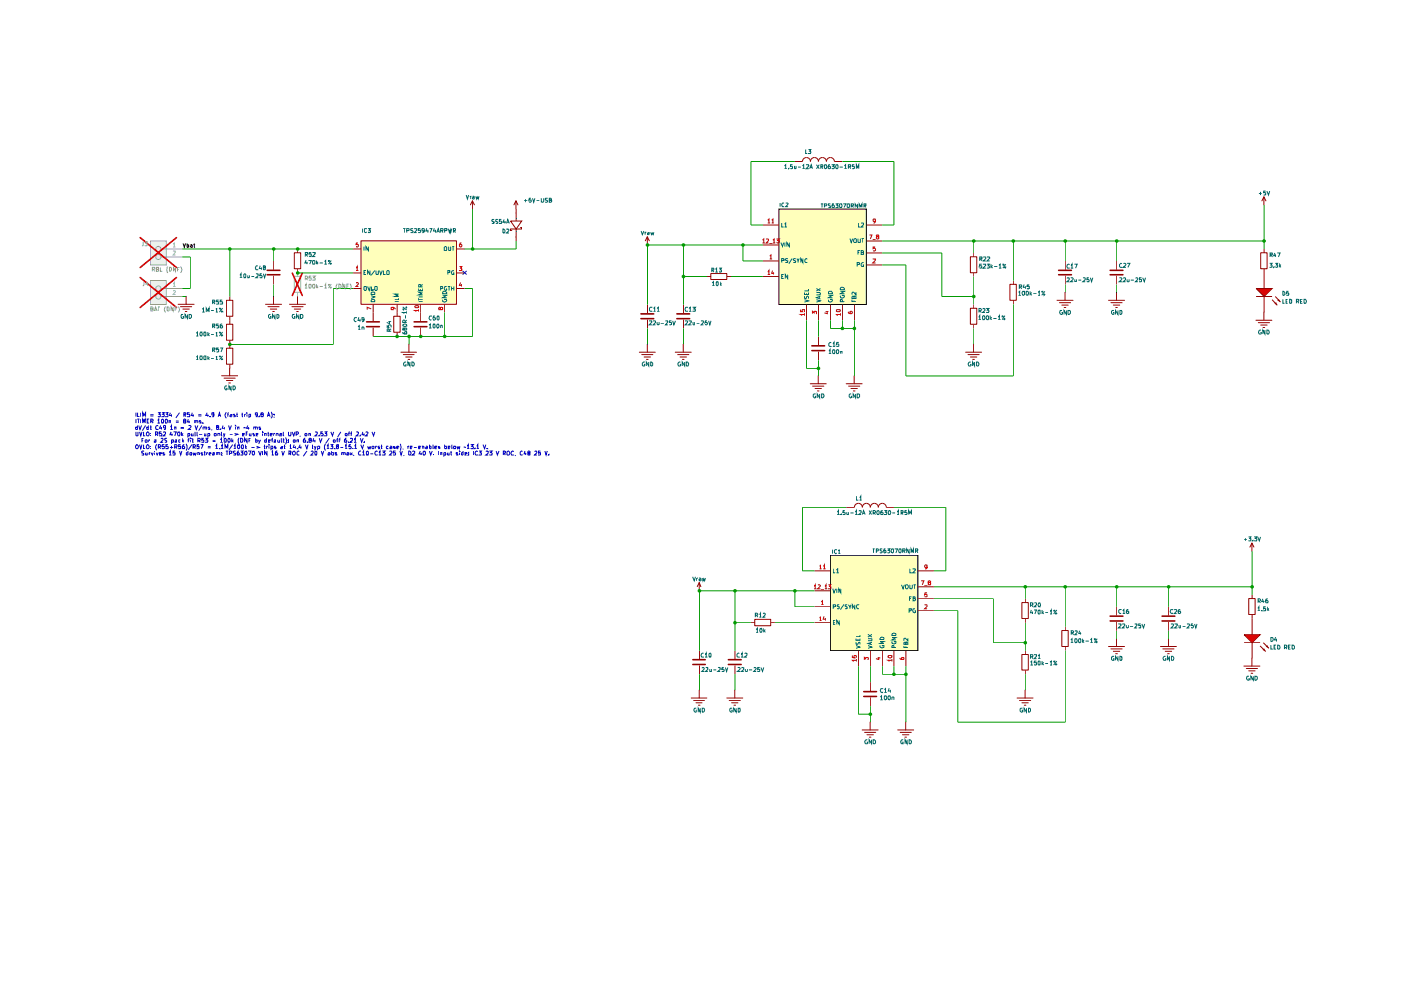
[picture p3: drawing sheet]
<svg xmlns="http://www.w3.org/2000/svg" width="297mm" height="210mm" viewBox="0 0 297 210" stroke-linecap="round" stroke-linejoin="round" font-family="sans-serif">
<g fill="#efefef">
<path d="M31.9 51.1h3.4v5.1h-3.4z"/>
<path d="M31.9 59.5h3.4v5.1h-3.4z"/>
</g>
<g fill="#ffb">
<path d="M76.6 51.1h20.2v13.5h-20.2z"/>
<path d="M165.1 44.3h18.6v20.3h-18.6z"/>
<path d="M176.1 117.7h18.5v20.3h-18.5z"/>
</g>
<g fill="#e9e9e9">
<circle cx="33.6" cy="54.5" r=".55"/>
<circle cx="33.6" cy="52.8" r=".55"/>
<circle cx="33.6" cy="62.9" r=".55"/>
<circle cx="33.6" cy="61.2" r=".55"/>
</g>
<g fill="#f00">
<path d="M263.8 134.6h3.4l-1.7 1.7z"/>
<path d="M266.3 61.2h3.4l-1.7 1.7z"/>
</g>
<g fill="none" stroke="#910000" stroke-width=".21">
<path d="M168.5 34.2h1.6a.85 .85 0 0 1 .9-.8 .85 .85 0 0 1 .8 .8 .85 .85 0 0 1 .9-.8 .85 .85 0 0 1 .8 .8 .85 .85 0 0 1 .9-.8 .85 .85 0 0 1 .8 .8 .85 .85 0 0 1 .9-.8 .85 .85 0 0 1 .8 .8h1.7M58 55.3v1.9M58 58.5v1.8M62.4 53.6h1.4v3.4h-1.4zM63.1 52.8v.8M63.1 57v.9M74.9 57.9h1.7M74.9 52.8h1.7M76.5 51.1h20.3v13.4h-20.3zM96.8 57.9h1.7M96.8 52.8h1.7M99.7 43.4l.5-.8 .4 .8"/>
<path d="M100.2 42.6v1.7M108.2 46.9h2.4l-1.2 1.7zM109 43.4l.4-.8 .4 .8M109.4 42.6v1.7M109.4 44.3v2.6M109.4 48.6v2.5M110.3 48.2h.3v.4h-2.4v.3h.4M136.8 51.1l.4-.9 .5 .9M137.2 50.2v1.7M149.9 58.6h.8M150.7 58h3.4v1.3h-3.4zM154.1 58.6h.9"/>
<path d="M161.8 58.6h3.3M161.8 55.3h3.3M161.8 47.7h3.3M161.8 51.9h3.3M183.7 56.2h3.4M183.7 53.6h3.4M183.7 51.1h3.4M183.7 47.7h3.4M37.8 64.5h3.3M38.3 65h2.3M38.8 65.5h1.3M39.3 66h.3"/>
<path d="M39.5 62.8v1.7M47 79.7h3.4M48 73.8h1.4v3.4h-1.4zM48 63.7h1.4v3.4h-1.4zM48 68.7h1.4v3.4h-1.4zM48.7 78.1v1.6M48.7 62.9v.8M48.7 67.1v1.7M48.7 72.2v1.7M48.7 77.3v.8M56.3 64.5h3.4M56.8 65h2.4"/>
<path d="M57.3 65.5h1.4M57.8 66h.4M58 62.8v1.7M61.4 64.5h3.4M61.9 65h2.4M62.4 65.5h1.4M62.9 66h.3M63.1 62.8v1.7M74.9 61.2h1.7M79.1 64.6v3.5M79.1 69.5v1.8M83.5 67.1h1.3v3.3h-1.3z"/>
<path d="M84.2 64.6v2.5M84.2 70.5v.8M85 74.7h3.3M85.5 75.2h2.3M86 75.7h1.4M86.5 76.2h.4M86.7 73v1.7M89.2 64.6v3.5M89.2 69.5v1.8M94.3 64.6v1.7M96.8 61.2h1.7M135.6 74.7h3.3"/>
<path d="M136.1 75.2h2.3M136.6 75.7h1.3M137.1 76.2h.3M137.2 73v1.7M137.3 64.6v1.8M137.3 67.8v1.8M143.2 74.7h3.4M143.7 75.2h2.3M144.2 75.7h1.3M144.7 76.2h.3M144.9 73v1.7M144.9 64.6v1.8"/>
<path d="M144.9 67.8v1.8M171 64.6v3.3M173.5 64.6v3.3M176.1 64.6v3.3M178.6 64.6v3.3M181.1 64.6v3.3M47.5 80.2h2.4M48 80.7h1.4M48.5 81.2h.4M179.5 107.6h1.6a.85 .85 0 0 1 .9-.9 .85 .85 0 0 1 .8 .9 .85 .85 0 0 1 .9-.9 .85 .85 0 0 1 .8 .9 .85 .85 0 0 1 .9-.9 .85 .85 0 0 1 .8 .9 .85 .85 0 0 1 .9-.9 .85 .85 0 0 1 .8 .9h1.6M147.8 124.4l.5-.9 .3 .9M148.3 123.5v1.7"/>
<path d="M148.3 138v1.7M155.8 138v1.7M159.2 132h.9M160 131.3h3.4v1.4h-3.4zM163.4 132h.9M172.7 132h3.4M172.7 128.7h3.4M172.7 121h3.4M172.7 125.3h3.4M182 138v3.3M184.5 138v3.3M187.1 138v3.3"/>
<path d="M189.5 138v3.3M192.1 138v3.3M194.6 129.5h3.4M194.6 127h3.4M194.6 124.4h3.4M194.6 121h3.4M216.7 138.8h1.3v3.3h-1.3zM216.7 127.8h1.3v3.3h-1.3zM217.4 127v.8M217.4 131.2v.8M217.4 138v.8M225.1 133.7h1.4v3.4h-1.4z"/>
<path d="M225.8 132.9v.8M225.8 137.1v.9M235 137.1h3.4M235.5 137.6h2.4M236.1 138.1h1.3M236.6 138.6h.3M236.7 135.4v1.7M236.8 128.7v1.8M236.8 131.9v1.8M263.8 134.6h3.4l-1.7 1.7zM263.8 136.3h3.4M264.8 126.9h1.3v3.4h-1.3z"/>
<path d="M265.5 126.1v.9M265.5 130.3v.9M267.2 136.9l1.2 1.2M267.8 136.3l1.2 1.2M146.6 148h3.3M147.1 148.5h2.3M147.6 149h1.2M148.1 149.5h.3M148.3 146.3v1.7M148.3 141.1v1.9M154.1 148h3.4M154.6 148.5h2.4"/>
<path d="M155.1 149h1.4M155.6 149.5h.4M155.8 146.3v1.7M155.8 141.1v1.9M182.8 154.8h3.4M183.3 155.3h2.4M183.8 155.8h1.4M184.3 156.3h.4M184.5 153.1v1.7M184.5 144.7v1.8M184.5 147.9v1.8M190.3 154.8h3.4"/>
<path d="M190.8 155.3h2.4M191.3 155.8h1.4M191.9 156.3h.3M192 153.1v1.7M215.6 148h3.4M216.2 148.5h2.3M216.7 149h1.3M217.2 149.5h.3M217.3 146.3v1.7M217.4 142.1v.9"/>
</g>
<path d="M38.8 51.6l.3 .9 .2-.9M39.7 51.9h.3v.5h-.3M39.7 51.6v.9M40.4 51.9h.2l.2 .1v.5M40.8 52l-.5 .2 .2 .3 .3-.1M41 51.9h.4M41.2 51.6v.8l.2 .1" fill="none" stroke="#0f0f0f" stroke-width=".21"/>
<g fill="none" stroke="#9f9f9f" stroke-width=".21">
<path d="M31.9 51.1h3.4v5.1h-3.4zM31.9 59.5h3.4v5.1h-3.4zM34.1 54.5h1.2M34.1 52.8h1.2M34.1 62.9h1.2M34.1 61.2h1.2"/>
<circle cx="33.6" cy="52.8" r=".55"/>
<circle cx="33.6" cy="54.5" r=".55"/>
<circle cx="33.6" cy="61.2" r=".55"/>
<circle cx="33.6" cy="62.9" r=".55"/>
</g>
<path d="M35.3 52.8h3.4M35.3 54.5h3.4M62.4 58.6h1.4v3.4h-1.4zM63.1 57.9v.7M35.3 61.2h3.4M35.3 62.9h3.4M63.1 62v.9" fill="none" stroke="#a0a0a0" stroke-width=".21"/>
<path d="M36.7 51.8l.3-.3v.9M36.7 53.3l.4-.1 .1 .2-.5 .7h.5M36.7 52.4h.5M36.7 60.2l.3-.3v.8M36.7 61.7l.3-.1 .2 .2-.5 .6h.5M36.7 60.7h.5" fill="none" stroke="#a9a9a9" stroke-width=".21"/>
<path d="M29.7 50.4l7.7 6.3M29.7 58.8l7.7 6.4M37.4 50.4l-7.7 6.3M37.4 58.8l-7.7 6.4M62 57.9l2.1 4.8M64.1 57.9l-2.1 4.8" fill="none" stroke="#f10000" stroke-width=".34"/>
<g fill="none" stroke="#910000" stroke-width=".34">
<path d="M56.6 57.3h2.8M56.6 58.3h2.8M77.7 68.2h2.7M77.7 69.3h2.7M87.8 68.2h2.7M87.8 69.3h2.7M135.9 66.5h2.7M135.9 67.6h2.7M143.5 66.5h2.7M143.5 67.6h2.7M146.9 139.9h2.6M154.4 139.9h2.7"/>
<path d="M235.4 130.6h2.7M235.4 131.7h2.7M146.9 140.9h2.6M154.4 140.9h2.7M183.1 146.6h2.7M183.1 147.7h2.7"/>
</g>
<g fill="none" stroke="#b90000" stroke-width=".21">
<path d="M75.5 56.8l.2-.3v.9M75.5 60l.3-.1 .2 .2-.5 .6h.5M75.5 57.4h.5M75.9 51.5h-.3l-.1 .4h.4l.1 .3-.2 .2-.3-.1M97.4 56.5h.5l-.2 .4 .2 .1v.3h-.5M97.7 59.9l-.3 .6h.5M97.8 51.5h-.2l-.2 .4v.3l.3 .2 .2-.5h-.5M109.3 50.2h.1M109.3 45.2h.1M161.7 50.9l.2-.2v.8M161.7 51.5h.5M162.4 50.8h.5v.2l-.5 .5h.5"/>
<path d="M162.8 46.7l.2-.3v.9M162.8 57.6l.2-.2v.8M162.8 47.3h.5M162.8 58.2h.5M163.1 51.6h.7M163.2 54.2l.2-.1v.8M163.2 54.9h.5M163.6 46.7l.3-.3v.9M163.6 47.3h.4M163.8 57.4l-.2 .6h.5M163.9 50.9l.2-.2v.8M163.9 51.5h.5"/>
<path d="M164 57.7v.5M164.6 50.7h.6l-.3 .3 .3 .1v.3l-.1 .1-.5-.1M184.4 49.8h.5l-.4 .9M185 50.8h.6M185.1 55l.4-.1 .1 .2-.6 .7h.6M185.5 52.4h-.4v.3l.4-.1 .1 .4-.1 .2-.4-.1M185.6 46.8l-.1 .1h-.3l-.1-.4 .4-.1 .1 .2-.1 .5-.3 .2M186 50.2l-.2-.2 .1-.2 .4 .1-.1 .3-.4 .1 .2 .4 .3-.1v-.4h-.2M78.7 65.5l-.8-.3v.5M83.3 65.2l.1 .3v.2h-.4l-.1-.5h.2l.6 .1 .1 .3M87.9 65l.2-.2h.5l.2 .1v.3h-.7zM88.8 65.8h-.9l.3 .3"/>
<path d="M88.8 65.6v.5M93.3 65.3l.2-.1h.4l-.1 .5h-.4l-.1-.5h-.1l-.2 .1 .1 .4 .2-.2M97.8 60.2v.5M169.7 65.7v.4h.4v-.4h.5l-.1 .4M170.6 66.7h-.9l.3 .2M170.6 66.4v.5M172.3 66.5v-.5l.3 .3v-.2h.5l-.1 .4M175 66.1h.6M175.4 66v.5l-.6-.2M177.3 65.7h.8l.1 .2-.2 .2h-.5l-.2-.1zM178.2 66.7h-.9l.3 .2M178.2 66.4v.5"/>
<path d="M179.9 66.1l.1 .3 .6 .1 .1-.2-.1-.3-.4 .1v.3l.2 .1M172.6 124.2l.2-.2v.8M172.6 124.8h.5M173.4 124.1l.4-.1 .1 .2-.5 .6h.5M173.8 120l.1-.2v.8M173.8 131l.1-.2v.8M173.8 120.6h.4M173.8 131.6h.4M174 124.9h.7M174.1 127.6l.3-.2v.8M174.1 128.2h.5M174.5 120l.3-.2v.8"/>
<path d="M174.5 120.6h.5M174.7 130.7l-.2 .6h.5M174.9 124.2l.2-.2v.8M174.9 124.8h.5M175 131v.6M175.6 124h.5l-.2 .3 .2 .1v.4h-.5M180.7 139v.4l.4 .1v-.4l.4-.1v.5M181.6 140h-.9l.3 .3M181.6 139.7v.6M183.3 139.9v-.5l.2 .3 .1-.3h.4v.5M186.1 139.5h.5M186.3 139.3v.5l-.6-.1"/>
<path d="M188.3 139.1l.1-.1h.5l.2 .1v.2a.48 .48 0 0 1-.5 .2 .48 .48 0 0 1-.3-.4zM189.1 140h-.8l.2 .3M189.1 139.7v.6M190.8 139.5l.3 .3h.5v-.4h-.4l-.1 .3 .2 .1M195.3 123.1h.6l-.4 .9M196 124.1h.6M196 128.3h.6v.3l-.6 .5h.6M196.6 125.7h-.5l-.1 .4 .5-.1 .1 .4h-.6M196.6 120.2l-.2 .2-.4-.2 .2-.4h.4v.6l-.5 .2M197 123.5h-.2v-.3l.3-.1 .2 .3-.5 .2 .1 .4h.3l.1-.2-.2-.3"/>
</g>
<g fill="none" stroke="#006665" stroke-width=".21">
<path d="M77.2 57.8h.2M77.2 52.3v.8M77.6 57.4h-.4v.8h.4M78.1 52.3v.8l-.5-.8v.8M78.4 57.4v.8l-.5-.8v.8M79.5 57.4l-.8 1M79.7 57.4l.1 .8h.3l.1-.2v-.6M80.5 57.4l.2 .8 .4-.8M81.3 57.4v.8h.4M82 57.5l.2-.1 .3 .1-.1 .7-.4-.1zM94.4 52.3l.3 .2-.1 .6-.4-.1v-.5zM95 57.8l.4-.1-.1-.3h-.3v.8"/>
<path d="M95.1 52.3l.1 .8 .3-.1v-.7M95.9 52.3h.4M96.1 52.3v.8M96.2 57.4a.42 .42 0 0 0-.5 .3 .42 .42 0 0 0 .2 .5h.3v-.3h-.1M109.4 49.1h.1M109.4 46.4h.1M109.5 46.4h.1M165.6 51.4l.3 .9 .3-.9M165.7 55.2h.5v-.2l-.1-.2h-.4v.9M165.7 47.3v.8h.5M165.7 58.6h.3M166.2 58.2h-.5v.9h.5"/>
<path d="M166.3 47.5l.3-.2v.8M166.3 48.1h.5M166.4 51.4v.9M167 54.9l-.3-.1-.2 .2 .2 .2 .3 .1v.3l-.5 .1M167 58.2v.9l-.5-.9v.9M167.3 51.4v.9l-.5-.9v.9M167.9 54.8l-.6 1.1M168.7 54.9l-.3-.1-.2 .2 .5 .4-.1 .3h-.4M169 54.8l.2 .4 .3-.4M169.2 55.2v.5M170.2 54.8v.9l-.4-.9v.9M171.2 54.9l-.3-.1-.3 .3v.4l.2 .2 .4-.1"/>
<path d="M180.2 50.6l.3 .8 .3-.8M181.2 50.6l.4 .2v.6h-.5a.52 .52 0 0 1 .1-.8zM181.7 56.1h.5v-.3l-.5-.1v.8M181.9 50.6l.1 .8h.4v-.8M181.9 53.6h.3M182 47.3v.8h.4M182.3 53.1h-.4v.9M182.6 53.6h.4l.1-.3-.2-.2h-.3v.9h.4l.1-.4h-.2M182.6 47.4h.5v.2l-.5 .5h.5M182.7 50.6h.5M182.9 50.6v.8M183.1 55.8l-.3-.1-.2 .2v.4l.2 .2h.3v-.3h-.2"/>
<path d="M77.2 60.8h.5v.6l-.2 .2-.3-.2zM77.9 60.7l.4 .9 .2-.9M78.7 63.6l.3-.1h.4l.1 .5h-.8zM78.7 62.7l.8 .2-.8 .4M78.7 62.1l.2-.2h.4l.2 .2v.3h-.8zM78.7 61.2v.5M78.7 61.4h.8M78.8 60.7v.9h.4M79.5 60.8h.5v.6l-.2 .2-.3-.2zM83.7 64h.8M84.5 63.2v.3h-.8M84.5 62.4h-.8l.6 .2-.6 .3h.8"/>
<path d="M88.8 61.2v.4h.8v-.4M88.8 64h.8M88.8 63.2v.5M88.8 63.5h.8M88.8 62.9h.8M89.2 60.8v-.4l-.3-.1-.1 .5h.8M89.2 61.3v.3M89.6 61.9h-.8l.6 .4-.6 .2h.8M89.6 60.3l-.4 .3M93.4 61.2h.4l.1-.4-.5-.1v.9M93.9 63.5v.4a.44 .44 0 0 0 .5 .1 .44 .44 0 0 0 .2-.5h-.3v.1M93.9 62.6h.8l-.8 .5h.8"/>
<path d="M93.9 61.9l.1-.1h.4l.3 .2v.3h-.8zM94.7 60.7h-.3a.42 .42 0 0 0-.2 .6 .42 .42 0 0 0 .5 .2v-.2h-.2M95 60.7h.5M95.2 60.7v.9M95.7 60.7v.9M95.7 61.2h.5M96.2 60.7v.9M170.6 63.5l.8 .3-.8 .3M170.6 62.8v.5h.3l.1-.4 .2-.1 .2 .1-.1 .4M170.6 62v.4h.8v-.4M171 62.2v.2M171.4 61.3v.4h-.8"/>
<path d="M173.1 63.5l.8 .3-.8 .3M173.1 62h.7l.1 .2v.3h-.8M173.1 61.2l.8 .5M173.7 62.9v.4M173.9 62.8l-.8 .3 .8 .3M173.9 61.2l-.8 .5M175.6 63.5v.4a.44 .44 0 0 0 .6 .1 .44 .44 0 0 0 .2-.5h-.3v.1M175.6 62.6h.9l-.9 .5h.9M175.6 61.9l.2-.1h.4l.3 .2v.3h-.9zM178.2 62.7v.3a.44 .44 0 0 0 .5 .1 .44 .44 0 0 0 .2-.5h-.3v.2M178.2 61.8h.8l-.8 .5h.8M178.2 61.1l.2-.2h.4l.2 .3v.2h-.8z"/>
<path d="M178.6 64v-.4l-.2-.1h-.2v.5h.8M180.6 63.5v.5h.9M181.1 62.9v-.1l.4 .1v.4h-.9v-.4l.2-.1 .3 .1v.4M181.1 63.7v.3M181.5 61.9v.6l-.6-.6-.3 .2 .1 .3M176.6 124.8l.2 .9 .4-.9M176.7 128.7l.5-.1v-.3l-.5-.1v.9M176.7 120.6v.9h.4M176.7 132h.3M177.1 131.5h-.4v.9h.4M177.3 120.9l.3-.3v.9M177.3 121.5h.5"/>
<path d="M177.4 124.8v.9M177.9 128.2l-.4 .1 .1 .3 .3 .1v.3h-.4M177.9 131.5v.9l-.5-.9v.9M178.3 124.8v.9l-.5-.9v.9M178.9 128.1l-.7 1.1M179.6 128.2l-.4 .1 .1 .3 .3 .1v.3h-.4M179.9 128.2l.3 .5 .3-.5M180.2 128.7v.4M181.2 128.2v.9l-.5-.9v.9M181.5 136.9l.8 .3-.8 .3M181.5 135.4v.4h.8v-.4M181.6 136.2v.4h.2l.3-.4 .2 .1v.3"/>
<path d="M181.9 135.5v.3M182.1 128.3l-.4-.1a.43 .43 0 0 0-.1 .5 .43 .43 0 0 0 .5 .3M182.3 134.7v.3h-.8M184 136.9l.9 .3-.9 .3M184 135.4l.9 .1-.1 .3h-.8M184 134.5l.9 .6M184.6 136.3v.3M184.9 136.2l-.9 .2 .9 .3M184.9 134.5l-.9 .6M186.6 136h.8l-.8 .4h.8M186.6 136.9a.47 .47 0 0 0 .3 .5 .47 .47 0 0 0 .5-.2v-.3h-.3v.1M186.6 135.3l.3-.2 .4 .1 .1 .4h-.8z"/>
<path d="M189.1 135.2h.8l-.8 .5h.8M189.2 136l-.1 .1a.47 .47 0 0 0 .3 .4 .47 .47 0 0 0 .5-.1v-.4h-.3v.2M189.2 134.3h.7v.4h-.8zM189.5 137.3v-.4h-.3l-.1 .4h.8M191.1 124l.4 .8 .2-.8M191.6 136.9v.4h.9M192 124.1h.5a.47 .47 0 0 1-.3 .7l-.2-.1zM192.1 136.4l.1-.3 .3 .2v.3h-.9v-.3l.4-.1 .1 .4M192.1 137v.3M192.5 135.3v.5l-.5-.5-.4 .1 .1 .4M192.7 129.5h.4l.2-.3-.6-.1v.8M192.8 126.9h.4"/>
<path d="M192.9 124v.8h.2l.3-.1v-.7M192.9 120.6v.9h.4M193.3 126.5h-.5v.9M193.6 126.9h.3l.1-.3-.4-.1v.9h.3l.2-.4-.3-.1M193.6 120.7l.4-.1 .1 .3-.6 .6h.6M193.7 124h.5M193.9 124v.8M194 129.1h-.3a.44 .44 0 0 0-.1 .5 .44 .44 0 0 0 .5 .2v-.3h-.2"/>
</g>
<path d="M165.1 44.3h18.6v20.3h-18.6zM176.1 117.7h18.5v20.3h-18.5z" fill="none" stroke="#000" stroke-width=".21"/>
<g fill="#910000">
<path d="M268 137.5l.4 .6-.7-.3z"/>
<path d="M268.4 137.1l.3-.3 .3 .7z"/>
</g>
<path d="M267.5 42.6l.5-.9 .4 .9M268 41.7v1.7M266.3 61.2h3.4l-1.7 1.7zM266.3 62.9h3.4M269.7 63.5l1.1 1.2M270.4 62.9l1.1 1.2M265 116l.4-.9 .5 .9M265.4 115.1v1.7M265.5 131.2v3.4M265.5 136.3v3.3" fill="none" stroke="#910000" stroke-width=".21"/>
<g fill="#910000">
<path d="M270.6 64.1l.2 .6-.6-.3z"/>
<path d="M271.1 63.4l.4 .7-.7-.4z"/>
</g>
<g fill="none" stroke="#910000" stroke-width=".21">
<path d="M205.7 54.4h1.4v3.4h-1.4zM206.5 53.6v.9M206.5 57.9v.7M214.8 59.5v.8M225.8 55.3v1.9M225.8 58.5v1.8M236.8 55.3v1.9M236.8 58.5v1.8M267.3 53.6h1.3v3.4h-1.3zM268 52.8v.8M268 57v4.2M173.5 79.7v1.7"/>
<path d="M173.5 71.3v1.9M173.5 74.5v1.9M181.1 79.7v1.7M204.7 74.7h3.4M205.2 75.2h2.4M205.7 65.4h1.4v3.3h-1.4zM205.7 75.7h1.4M206.2 76.2h.4M206.4 73v1.7M206.5 64.6v.8M206.5 68.8v.8M214.1 60.3h1.4v3.4h-1.4z"/>
<path d="M214.8 63.7v.9M224.1 63.7h3.4M224.6 64.2h2.4M225.1 64.7h1.4M225.6 65.2h.4M225.8 62v1.7M235 63.7h3.4M235.5 64.2h2.4M236.1 64.7h1.3M236.6 65.2h.3M236.7 62v1.7M266.3 67.9h3.4"/>
<path d="M266.8 68.4h2.4M267.3 68.9h1.3M267.8 69.4h.3M268 62.9v5M171.8 81.4h3.4M172.3 81.9h2.4M172.8 82.4h1.4M173.3 82.9h.4M179.4 81.4h3.4M179.9 81.9h2.4M180.4 82.4h1.4M180.9 82.9h.4"/>
<path d="M246 137.1h3.4M246.5 137.6h2.4M247.1 138.1h1.3M247.6 138.6h.3M247.7 135.4v1.7M247.8 128.7v1.8M247.8 131.9v1.8M265.4 139.5v1.7M263.7 141.2h3.4M264.2 141.7h2.4M264.8 142.2h1.3M265.3 142.7h.3"/>
</g>
<path d="M224.5 57.3h2.7M224.5 58.3h2.7M235.4 57.3h2.7M235.4 58.3h2.7M172.1 73.3h2.7M172.1 74.3h2.7M246.4 130.6h2.7M246.4 131.7h2.7" fill="none" stroke="#910000" stroke-width=".34"/>
<g fill="none" stroke="#090" stroke-width=".21">
<path d="M168.5 34.2h-9.3v13.5h2.6M178.6 34.2h10.9v13.5h-2.4M38.7 52.8h36.2M38.7 54.5h1.6v6.7h-1.6M48.7 52.8v10.1M58 52.8v2.5M63.1 57.9h11.8M100.2 44.3v8.5M109.4 51.1v1.7h-10.9M144.9 58.6h5M144.9 51.9v12.7M155 58.6h6.8"/>
<path d="M157.5 51.9v3.4h4.3M161.8 51.9h-24.5v12.7M187.1 53.6h12.6v9.3h6.8M187.1 56.2h5v23.5h22.7v-15.1M187.1 51.1h80.9M206.5 51.1v2.5M206.5 58.6v6M214.8 51.1v8.4M225.8 51.1v4.2M236.8 51.1v4.2M268 43.5v9.3M38.7 62.9h.8"/>
<path d="M58 60.3v2.6M74.9 61.2h-4.2v11.8h-22M86.7 71.3v1.7M94.3 66.3v5M98.5 61.2h1.7v10.1h-21.1M137.3 69.6v3.4M144.9 69.6v3.4M171 67.9v10.2h2.5M173.5 67.9v3.4M173.5 76.4v3.3M176.1 67.9v1.7h5M178.6 67.9v1.7"/>
<path d="M181.1 67.9v11.8M206.5 69.6v3.4M225.8 60.3v1.7M236.8 60.3v1.7M179.5 107.6h-9.4v13.4h2.6M189.5 107.6h11v13.4h-2.5M265.5 116.9v9.2M155.8 132h3.4M155.8 125.3v12.7M164.3 132h8.4M168.5 125.3v3.4h4.2M172.7 125.3h-24.4v12.7"/>
<path d="M198 129.5h5.1v23.6h22.7v-15.1M198 124.4h67.5M198 127h12.6v9.3h6.8M217.4 124.4v2.6M217.4 132v6M225.8 124.4v8.5M236.8 124.4v4.3M236.8 133.7v1.7M247.8 124.4v4.3M247.8 133.7v1.7M148.3 143v3.3M155.8 143v3.3"/>
<path d="M182 141.3v10.1h2.5M184.5 141.3v3.4M184.5 149.7v3.4M187.1 141.3v1.7h5M189.5 141.3v1.7M192.1 141.3v11.8M217.4 143v3.3"/>
</g>
<g fill="none" stroke="#0000ca" stroke-width=".21">
<path d="M28.8 91.6l.1 .8 .4-.1v-.7M28.8 87.5v.8M28.8 88.9v.8M28.9 94.3a.42 .42 0 0 1 .4 .4 .42 .42 0 0 1-.4 .4l-.2-.2zM29.1 88.9h.5M29.2 87.5v.8h.4M29.2 90.2v.9h-.4l-.1-.5h.5M29.3 88.9v.8M29.4 90.2l.3 .9 .3-.9M29.6 91.6l.2 .8 .3-.8M29.6 94.3l.2 .8 .3-.8M29.8 87.5v.8"/>
<path d="M29.8 88.9v.8M30.1 93.3h.3M30.3 88.3v-.8l.2 .6 .4-.6v.8M30.3 89.7v-.8l.2 .6 .3-.6v.8M30.4 91.6v.8h.4M30.4 92.9h-.3v.9M30.4 94.3v.8h.4M30.5 95.7l-.3-.1-.2 .2 .1 .3 .4 .2-.1 .2h-.4M30.8 93.3h.3l.1 .4-.3 .1zM30.9 96v.4h.3M30.9 90.2l-.7 1.1M31.2 91.6a.42 .42 0 0 1 .4 .4 .42 .42 0 0 1-.4 .4l-.2-.2z"/>
<path d="M31.2 94.3a.42 .42 0 0 1 .4 .4 .42 .42 0 0 1-.4 .4l-.2-.2zM31.2 89.3h.3M31.2 96v.5M31.5 90.2v.9h-.3l-.1-.5h.4M31.5 93.3v.5M31.6 88.9h-.4v.8h.4M31.6 96v.5M31.8 93.3l-.3 .1M31.8 90.6h.3M31.9 96l-.3 .1M31.9 87.9h.7M31.9 88.2h.7"/>
<path d="M32 89.3h.4l.1-.3-.2-.1h-.3v.8M32 90.2v.9h.1M32 92.3v.1M32 91.9v.1M32 95v.1M32 94.6v.1M32 96l.3 .5 .2-.5M32.1 89.3l.4 .4M32.7 93.3h.4v.5h-.4v-.3l.4-.1M32.8 95.6v.1M32.8 96v.5M33 92.1l.5-.1v-.3l-.5-.1v.8"/>
<path d="M33.1 96l.2 .5 .3-.5M33.2 94.2a.92 .92 0 0 0 0 1.3M33.2 92.1l.3 .3M33.4 89.1l.3-.2v.8M33.4 89.7h.5M33.5 87.5h.5l-.3 .3 .3 .1v.4h-.5M33.6 90.3a.44 .44 0 0 0-.6 .2 .44 .44 0 0 0 .1 .6l.5-.1M33.6 94.8h.3l.2-.2-.2-.3h-.3v.8M33.7 94.8l.4 .3M33.8 96.2l.4-.1v-.1h-.4v.5h.4M34.1 90.2l-.3 .6h.5M34.1 93l.3-.1 .2 .2-.5 .7h.5"/>
<path d="M34.2 91.6h-.4v.4l.4-.1 .1 .2-.1 .3-.4-.1M34.2 90.6v.5M34.3 87.5h.5l-.3 .3h.3v.5h-.5M34.4 88.9l.3 .1-.1 .7h-.3l-.1-.2v-.5zM34.6 91.7h.5v.3l-.5 .4h.5M34.8 94.3h-.4l-.1 .4h.5v.3h-.5M34.8 96h-.2l-.1 .1 .4 .3-.4 .1M35.1 87.5h.5l-.3 .3 .3 .1v.4h-.5M35.1 90.6l-.3 .1-.1-.4h.4v.6l-.1 .2h-.2M35.2 88.9a.43 .43 0 0 1 .3 .4 .43 .43 0 0 1-.4 .4l-.1-.5zM35.3 93h-.4v.3l.4 .2v.3h-.4M35.6 94.3h-.4v.4l.3-.1 .2 .2-.1 .3-.4-.1"/>
<path d="M35.9 89.3l.3-.1v.5M35.9 95.9l.2-.3v.9M35.9 89.2v.5M35.9 96.5h.5M36 94.9h.7M36.1 87.5l-.2 .6h.5M36.1 90.5l.3-.3v.9M36.1 91.1h.5M36.3 91.6l-.3 .6h.6M36.4 93.8h.3v-.5h-.3v.8M36.4 87.8v.5M36.4 94.5v.6"/>
<path d="M36.4 91.9v.5M36.8 91.6h.6l-.4 .8M37 90.6h.3v.5M37 90.6v.5M37 94.8h.4l.1-.2-.1-.3h-.4v.8M37.1 93.3h.4v.5h-.4v-.3l.4-.1M37.1 95.6h-.4v.5h.4l-.1 .4-.3-.1M37.3 89.3h.6M37.3 89.5h.6M37.3 94.8l.2 .3M37.7 91.7l.3-.1 .1 .1v.6a.39 .39 0 0 1-.5-.2 .39 .39 0 0 1 .1-.4zM38.1 95.6l.2 .9 .3-.9"/>
<path d="M38.1 87.5l-.8 1.1M38.2 93.3h-.3v.4l.3 .1M38.3 94.3h-.4v.4h.4l-.1 .4-.3-.1M38.3 90.6h.7M38.3 90.9h.7M38.5 91.6v.8M38.6 92.1l.2 .3M38.7 92.9v.9M38.7 93.5l.3 .3M38.8 91.9l-.3 .3M39 87.9h.3l.1-.3-.4-.1v.8M39 93.3l-.3 .2"/>
<path d="M39.1 89.3l-.2-.3 .3-.1 .2 .2-.5 .3 .1 .3h.3l.1-.3-.2-.1M39.1 94.3h-.2l-.2 .4v.4h.4l.1-.3-.2-.2-.3 .2M39.2 87.9l.2 .4M39.4 94.2l.3 .3v.6l-.3 .4M39.8 92.4h.4v-.5h-.4v.9M39.8 95.6v.9h-.2l-.1-.4 .3-.1M39.8 93.3h.4M39.9 88.9l-.1 .6h.5M40 90.3l.3-.1 .2 .3-.6 .6h.6M40.1 89.2v.5M40.2 87.5h-.4v.4l.4-.1 .1 .2-.1 .3h-.4M40.2 92.9l-.3 .2v.7"/>
<path d="M40.3 96.1l.3-.1v.5l-.3-.1zM40.4 92.9v.1M40.4 93.3v.5M40.6 91.9v.5l.3-.1M40.7 93.3h.3M40.7 94.3l-.8 1.1M40.8 87.5l-.2 .6h.5M40.9 92.9v.9h.1M40.9 94.8h.4l.1-.2-.1-.3h-.4v.8M40.9 96l.2 .5 .2-.4 .1 .4 .2-.5M40.9 87.8v.5M40.9 91.9v.5"/>
<path d="M41.2 89.3l.3-.1v.5M41.2 89.2v.5M41.2 94.8l.2 .3M41.4 90.2l.2 .9 .4-.9M41.4 91.6v.8M41.5 89.3l.4-.1 .1 .5M41.8 91.6v.7l.2 .1M42 93.4h.3l.2-.1-.2-.4h-.3v.9M42 96.1h.3v.4M42 96v.5M42 87.9h.7M42 88.2h.7"/>
<path d="M42.1 93.4l.4 .4M42.2 94.3h-.4v.4h.4l-.1 .4-.3-.1M42.2 92.1h.7M42.5 94.3h.6l-.4 .8M42.6 89.2h-.3l.1 .3h.2v.2h-.3M42.8 90.2l-.7 1.1M43 89.6v.1M43 96l-.4 .1 .4 .4h-.4M43.1 90.6h.4v.5M43.1 90.6v.5M43.2 92.9h-.4v.4h.4l-.1 .5-.3-.1M43.2 96h.4"/>
<path d="M43.3 91.9v.5l.3-.1M43.4 95.6v.9h.2M43.5 90.6h.3v.5M43.6 92.9h.5l-.4 .4 .4 .1-.1 .4-.4-.1M43.6 91.9v.5M43.8 96v.5M43.9 87.5l-.3 .6h.6M44.1 92.4h.3v-.5h-.3v.9M44.1 96l-.3 .1M44.1 87.8v.5M44.1 94.7h.6M44.1 95h.6"/>
<path d="M44.3 96.2l.4-.1v-.1l-.4 .1v.3l.4 .1M44.5 88.3h.1M44.5 90.6h-.3l.3 .2v.3h-.3M44.9 91.1l-.1 .1M45.1 96h.3v.5h-.3v-.3l.3-.1M45.1 93.3h.6M45.1 93.6h.6M45.3 87.8v.2h-.3l-.1-.4h.4v.6v.1h-.3M45.4 92l.4-.1v.4l-.3 .1zM45.7 94.5l.2-.2v.8M45.7 95.1h.5M45.8 96.1l.4-.1v.5"/>
<path d="M45.8 96v.5M46 90.6l-.1-.3h.5v.3h-.5v.4l.4 .1 .1-.5h-.2M46.2 92l.3-.1 .1 .5M46.2 96.1l.3-.1 .1 .5M46.2 91.9v.5M46.3 88.3l.2-.8 .3 .8M46.4 88.1h.4M46.5 95v.1M46.7 93.2l.2-.3v.9M46.7 93.8h.5M46.8 91v.1M46.9 94.5l.2-.2v.8"/>
<path d="M46.9 95.1h.5M46.9 91.6v.7l.2 .1M46.9 96.4v.1M46.9 96v.1M47.3 90.2l-.2 .6h.5M47.4 91.9l.1 .5M47.5 93l.3-.1 .2 .2-.1 .7-.4-.1zM47.5 90.6v.5M47.7 91.9l-.3 .9M47.7 95.1v-.8l.3 .6 .3-.6v.8M47.9 95.6h.5M48 87.4a.9 .9 0 0 0 0 1.3"/>
<path d="M48.1 95.6v.9M48.2 87.8h.3M48.5 87.5l-.2 .2v.6M48.5 90.2l.2 .9 .4-.9M48.5 92.9a.43 .43 0 0 1 .3 .5 .43 .43 0 0 1-.4 .4l-.1-.5zM48.6 96.1h.5v-.4l-.5-.1v.9M48.7 92.1h.6M48.8 87.8h.3v.5h-.3l-.1-.1 .4-.2M49.1 92.9v.9M49.2 93.5l.3 .3M49.3 94.3l-.7 1.1M49.5 93.3l-.4 .2"/>
<path d="M49.6 94.5l.2-.2v.8M49.6 95.1h.4M49.7 91.9l.7 .2-.7 .2M49.8 87.8l-.3 .1 .4 .4h-.4M49.9 90.2v.1M49.9 95.7h-.4l.1 .4h.3v.4h-.4M49.9 90.6v.5M50.1 87.8h.3M50.2 87.5v.8h.2M50.3 90.6h.4v.5M50.3 90.6v.5M50.4 94.4l.2-.1a.45 .45 0 0 1 .2 .4 .45 .45 0 0 1-.3 .4l-.2-.2z"/>
<path d="M50.7 92.8l-.2 .4v.6l.2 .3M50.7 95.6l-.3 .1-.2 .4 .1 .4h.4l.1-.4-.2-.1-.4 .1M51 92.9a.48 .48 0 0 1 .5 .3 .48 .48 0 0 1-.1 .6h-.4zM51 95.6h.5l-.2 .4 .2 .1v.3h-.5M51.3 87.8h.2M51.4 87.5v.8h.1M51.4 94.3l.2 .1-.1 .7h-.2l-.1-.1v-.6zM51.4 92.2l.4-.1v-.2h-.4v.5h.4M51.9 87.8v.5M51.9 95.7l.2-.1a.45 .45 0 0 1 .3 .5 .45 .45 0 0 1-.4 .4l-.1-.3zM52 90.6l-.4 .1M52 94.3v.8"/>
<path d="M52.1 87.8l-.2 .1M52.1 94.9l.2 .2M52.2 92h.3M52.3 94.6l-.3 .3M52.4 87.5v.1M52.4 92.9v.9l-.5-.9v.9M52.4 87.8v.5M52.5 90.2l-.2 .6h.6M52.5 91.6h-.3v.8M52.6 95.6h.6l-.3 .9M52.7 90.6v.5M52.8 88.3h.3v-.5h-.3v.8"/>
<path d="M52.8 93.3h.2M52.9 91.9v.4h.3M53.1 92.9h-.3v.9M53.2 91.9v.5M53.3 94.9h.7M53.6 95.7l.1-.1a.45 .45 0 0 1 .3 .5 .45 .45 0 0 1-.4 .4l-.1-.3zM53.8 90.6h.3v.5M53.8 90.6v.5M53.9 91.9h-.3v.2l.4 .2-.4 .1M54.1 90.6h.4l.1 .5M54.1 92.9v.9h.4v-.5h-.4M54.3 92.2l.4-.1v-.2h-.4v.5h.4"/>
<path d="M54.4 94.6l.6 .3-.6 .1M54.6 87.8v.2h-.4l-.1-.4h.5v.6l-.1 .1h-.3M54.8 95.6l.4 .9 .2-.9M54.8 93.3l.2 .5M55 88.3h.1M55.2 90.6h-.3l.1 .2h.2v.3h-.3M55.2 93.3l-.4 .8M55.5 87.8h-.2v-.2l.4-.1 .1 .2v.1l-.5 .1 .1 .4h.4v-.3l-.1-.2M55.7 91.6v.1M55.7 91.9v.5M55.7 95.6v.9M55.9 94.6h.4"/>
<path d="M56.1 92l.3-.1v.5M56.1 94.3v.8h.2M56.1 91.9v.5M56.5 92.9v.9h-.3v-.5h.3M56.5 94.6v.5M56.6 95.6v.9l-.5-.9v.9M56.7 88.3l.2-.8 .4 .8M56.8 94.6l-.3 .2M56.8 88.1h.4M56.8 91.9h.2M56.9 91.6v.7l.1 .1M56.9 93.5l.4-.1v-.1h-.4v.5h.4"/>
<path d="M57 94.3v.1M57 94.6v.5M57.3 92.2l.4-.1v-.2l-.4 .1 .1 .4h.3M57.4 87.4l.3 .4v.5l-.3 .4M57.4 95.1h.4v-.5h-.4v.9M57.5 93.3h.4M57.6 95.9l.2-.3v.9M57.6 96.5h.4M57.9 92.9l-.2 .1v.8M58 91.9v.5M58.1 88.3l-.1 .2M58.1 87.8v.1"/>
<path d="M58.1 93.3h.4v.5h-.4v-.3l.4-.1M58.3 91.9l-.3 .2M58.5 94.6h-.3v.3h.3v.1l-.3 .1M58.5 92l.4-.1 .1 .5M58.5 91.9v.5M58.8 95.6a.57 .57 0 0 0-.3 .9h.3l.1-.4-.2-.1-.3 .1M58.9 93.3v.4h.3M59.2 93.3v.5M59.3 91.9l.4 .1v.4h-.4l.1-.3h.3M59.6 94.6h.3v.5h-.3l-.1-.1 .4-.2M59.6 92.9v.8l.2 .1M59.7 95.6l.3 .9 .3-.9"/>
<path d="M60 93.3h.3M60.1 91.6v.7l.1 .1M60.1 92.9v.8l.2 .1M60.2 94.6h.3M60.3 94.3v.8h.2M60.5 92.8l.2 .4v.6l-.2 .3M61.2 91.6l.1 .8h.3l.1-.8M61.2 93.7v.1M61.2 93.3h.1M61.3 96.1h.4l-.1-.5h-.3v.9M61.4 94.5l.2-.2v.8M61.4 95.1h.4"/>
<path d="M61.4 96.1l.3 .4M61.9 91.6l.4 .8 .2-.8M62.2 93.3h.3v.5l-.3-.1zM62.3 95.6h.1a.52 .52 0 0 1 0 .9l-.3-.1a.52 .52 0 0 1 .2-.8zM62.4 94.3l-.2 .6h.5M62.6 94.6v.5M62.8 92.1h.3l.2-.4-.2-.1h-.3v.8M62.9 93.3h.4v.5M62.9 93.3v.5M63 95v.1M63.5 95.7l-.3-.1-.3 .3v.4l.2 .2 .4-.1M63.6 94.3l-.2 .6h.5"/>
<path d="M63.7 92.4l-.1 .2M63.8 94.6v.5M64.7 91.9l.4 .1-.1 .4h-.3zM64.7 92.9l-.2 .1-.2 .3 .1 .5h.3l.1-.4-.2-.1-.3 .1M64.7 94.3l.4 .8 .2-.8M65.1 95.6l-.8 1.1M65.2 93.7v.1M65.5 92h.3v.4M65.5 91.9v.5M65.7 93.3l-.2-.1 .2-.3 .3 .1v.3h-.4v.5l.4-.1v-.3l-.2-.1M65.9 95.7l.4-.1 .1 .2-.5 .7h.5M66.2 94.6h.2"/>
<path d="M66.3 94.3v.8h.1M66.5 92.9l-.2 .6h.5M66.7 94.6l.1 .5M66.8 93.3v.5M66.8 91.7h.5v.3l-.5 .4h.5M66.9 95.6l.3 .2-.1 .7h-.3v-.2v-.5zM67 94.6l-.3 .9M67.4 95.1l.4-.1-.1-.4h-.3v.9M67.7 92.3v.1M67.7 92.9l.2 .9 .4-.9M68.1 95.6l.3 .9 .2-.9M68.5 91.6h-.5v.4l.4-.1 .1 .2v.3l-.5-.1"/>
<path d="M68.8 91.6h.5l-.3 .3 .3 .1v.3h-.5M69 94.2l-.2 .3v.6l.2 .4M69.3 94.5l.3-.2v.8M69.3 95.1h.5M69.6 96l.4 .1v.4h-.4v-.3l.4-.1M69.8 92.9l-.8 1.1M70.1 94.3h.5l-.3 .3 .3 .1v.3h-.5M70.1 91.6l.4 .8 .2-.8M70.3 95.6v.9h.4v-.4l-.4-.1M70.7 93.3h.4l-.1 .5h-.3zM70.9 95v.1M71.3 93.3h.4"/>
<path d="M71.4 96h-.3v.2l.3 .1v.2h-.3M71.5 94.7l-.2-.1v-.2l.4-.1 .1 .3-.5 .2 .1 .3 .4-.1-.1-.3M71.7 92.9l-.2 .1v.8M71.8 93.3h.4M72.2 92.9l-.3 .2v.7M72.2 94.9h.6M72.3 91.6l-.7 1.1M72.4 96.1l.4-.1v.5M72.4 96v.5M72.8 96.1l.3-.1 .1 .5M73.2 92l.3-.1v.5l-.3-.1zM73.2 94.5l.2-.2v.8"/>
<path d="M73.2 95.1h.4M73.4 92.9h-.1l-.3 .4 .1 .5h.3l.1-.4-.1-.1-.4 .1M73.5 96l.5 .1v.4h-.5v-.3l.5-.1M73.9 93.7v.1M73.9 91.9h.2M74.1 91.6l-.1 .1v.7M74.2 93h.5v.3l-.5 .5h.5M74.2 96l.5 .5M74.3 91.9h.3M74.4 94.3h-.4v.4l.3-.1 .2 .2-.1 .3-.4-.1M74.6 91.6l-.1 .1v.7M74.7 96l-.5 .5"/>
<path d="M74.8 95v.1M75.1 93.2l.2-.3v.9M75.1 96.5l-.1 .1M75.1 93.8h.5M75.1 94.5l.3-.2v.8M75.1 95.1h.5M75.6 91.7h.4v.3l-.5 .4h.5M76.4 92.3v.1M76.4 92.9l.3 .9 .3-.9M76.5 94.3l.3 .8 .3-.8M76.5 95.7a.43 .43 0 0 0-.5 .3 .43 .43 0 0 0 .2 .5l.3-.1M76.8 95.9l.3-.3v.9"/>
<path d="M76.8 96.5h.5M76.9 91.6l-.1 .6h.5M77.2 91.9v.5M77.3 93.7v.1M77.5 91.7l.4-.1 .1 .1-.5 .7h.5M77.9 95.6l.2 .2-.1 .7h-.2l-.1-.2v-.5zM77.9 94.6l.2 .5 .2-.3 .1 .3 .2-.5M78.5 96.2h.6M78.9 91.6l.3 .8 .3-.8M78.9 94.7l.3-.1 .1 .4-.3 .1zM79.6 94.6v.5M79.9 94.6l-.3 .2"/>
<path d="M80.1 95.7a.44 .44 0 0 0-.6 .2 .44 .44 0 0 0 .1 .6l.5-.1M80.3 95.9l.3-.3v.9M80.3 96.5h.5M80.5 94.6l-.4 .1 .1 .2h.3v.2h-.4M80.7 94.6h.4M80.9 94.3v.8h.2M81.1 95.6h.6l-.4 .4 .4 .1-.1 .4-.5-.1M82.3 94.6h-.3l-.1 .2 .1 .3h.3M82.6 95.7l.3-.1 .2 .2-.5 .7h.5M82.7 94.6l.4 .1v.4h-.4v-.2l.4-.1M83.8 94.6h-.4v.3h.4v.2h-.4M83.9 95.6h-.5v.5h.5v.3h-.5"/>
<path d="M84.1 94.9l.4-.1v-.2l-.4 .1v.3l.4 .1M84.8 94.2a.92 .92 0 0 1 0 1.3M84.8 95.6l.2 .9 .3-.9M85.5 95.1l-.1 .2M85.6 96.5v.1M86.5 94.6v.5M86.7 95.6a.49 .49 0 0 1 .4 .3 .49 .49 0 0 1-.1 .6h-.3zM86.7 94.6l-.2 .2M87 94.9l.3-.1v-.2h-.3v.5h.3M87.4 95.7h.5v.4l-.5 .4h.5M87.8 94.9h.5M88.8 94.9l.3-.1v-.2h-.3v.5h.3"/>
<path d="M89.1 95.6l-.2 .6h.6M89.3 96v.5M89.5 94.7h.4v.4M89.5 94.6v.5M89.9 95.6a.43 .43 0 0 1 .3 .5 .43 .43 0 0 1-.4 .4l-.1-.7zM90.3 94.6l.3 .1v.4h-.3l-.1-.1 .4-.2M91.1 94.3v.8h.2l.1-.4-.3-.1M91.1 95.6l.2 .9 .4-.9M91.8 94.3l.1 .8M91.9 96.4v.1M92.2 94.9l.4-.1v-.2l-.4 .1v.3l.4 .1M92.9 95.6v.9"/>
<path d="M93.3 94.6h-.4v.3h.4v.2h-.4M93.3 96.1l.4-.1v.5M93.3 96v.5M94.1 96.5h.3v-.5h-.3v.8M94.3 94.3v.8h.3v-.5h-.3M94.9 96v.4h.3M95 94.9l.4-.1v-.2h-.4v.5h.4M95.2 96v.5M95.5 96h.3M95.6 95.6v.8l.2 .1M95.8 94.3l.1 .8M96.2 94.6h.4v.5h-.4z"/>
<path d="M96.9 94.6l.2 .5 .1-.3 .2 .3 .1-.5M97.1 96h-.4v.2l.4 .1v.2h-.4M97.4 95.6v.1M97.4 96v.5M98.2 95.6v.9h-.3l-.1-.4 .4-.1M98.6 96.2l.3-.1v-.1h-.3v.5h.3M98.8 94.8l-.5 .1M99 94.5l.3-.2v.8M99 95.1h.5M99.4 96.4v.1M99.4 96v.1M99.8 94.3h.6l-.4 .3 .4 .2-.1 .3-.5-.1"/>
<path d="M100.4 95.6v.9M100.7 95v.1M101 94.5l.3-.2v.8M101 95.1h.6M101.3 95.7a.44 .44 0 0 0-.6 .2 .44 .44 0 0 0 .2 .6l.4-.1M101.6 95.6h.5l-.3 .4 .3 .1v.3h-.5M102.4 94.3l.3 .8 .3-.8M103 95.7h.5v.4l-.5 .4h.5M103.3 95v.1M103.8 95.6h.6l-.4 .4 .4 .1-.1 .4-.5-.1M105.2 95.6l.3 .9 .3-.9M106.7 96.1h.4v-.4l-.4-.1v.9"/>
<path d="M106.9 96.1l.2 .4M107.5 95.8l.2-.2a.47 .47 0 0 1 .4 .4 .47 .47 0 0 1-.2 .5l-.4-.1zM108.9 95.7a.44 .44 0 0 0-.6 .2 .44 .44 0 0 0 .2 .6l.4-.1M109.3 96.5l-.1 .1M110.8 95.7l-.3-.1-.2 .3v.4l.1 .2 .4-.1M111.3 95.6l-.2 .6h.5M111.5 96v.5M112.1 96.1l-.2-.3 .3-.2 .2 .3-.4 .2v.4h.3l.1-.3-.2-.1M113.3 95.7l.4-.1 .1 .2-.5 .7h.5M114.6 95.6h-.4v.5h.4l-.1 .4-.3-.1M115.5 95.6l.3 .9 .2-.9M116.4 96.4v.1"/>
</g>
<path d="M98.1 57.4l.8 .8M98.9 57.4l-.8 .8" fill="none" stroke="#00008a" stroke-width=".21"/>
<g fill="#090">
<circle cx="48.7" cy="73" r=".38"/>
<circle cx="84.2" cy="71.3" r=".38"/>
<circle cx="86.7" cy="71.3" r=".38"/>
<circle cx="48.7" cy="52.8" r=".38"/>
<circle cx="58" cy="52.8" r=".38"/>
<circle cx="63.1" cy="57.9" r=".38"/>
<circle cx="63.1" cy="52.8" r=".38"/>
<circle cx="217.4" cy="136.3" r=".38"/>
<circle cx="217.4" cy="124.4" r=".38"/>
<circle cx="189.5" cy="143" r=".38"/>
<circle cx="247.8" cy="124.4" r=".38"/>
<circle cx="236.8" cy="124.4" r=".38"/>
<circle cx="192.1" cy="143" r=".38"/>
<circle cx="225.8" cy="124.4" r=".38"/>
<circle cx="184.5" cy="151.4" r=".38"/>
<circle cx="178.6" cy="69.6" r=".38"/>
<circle cx="157.5" cy="51.9" r=".38"/>
<circle cx="168.5" cy="125.3" r=".38"/>
<circle cx="155.8" cy="132" r=".38"/>
<circle cx="148.3" cy="125.3" r=".38"/>
<circle cx="155.8" cy="125.3" r=".38"/>
<circle cx="89.2" cy="71.3" r=".38"/>
<circle cx="94.3" cy="71.3" r=".38"/>
<circle cx="137.3" cy="51.9" r=".38"/>
<circle cx="100.2" cy="52.8" r=".38"/>
<circle cx="144.9" cy="51.9" r=".38"/>
<circle cx="144.9" cy="58.6" r=".38"/>
<circle cx="265.5" cy="124.4" r=".38"/>
<circle cx="225.8" cy="51.1" r=".38"/>
<circle cx="236.8" cy="51.1" r=".38"/>
<circle cx="268" cy="51.1" r=".38"/>
<circle cx="206.5" cy="51.1" r=".38"/>
<circle cx="206.5" cy="62.9" r=".38"/>
<circle cx="181.1" cy="69.6" r=".38"/>
<circle cx="214.8" cy="51.1" r=".38"/>
<circle cx="173.5" cy="78.1" r=".38"/>
</g>
<g fill="none" stroke="#006665" stroke-width=".21">
<path d="M166.3 35.2l.3-.3v.9M166.3 35.8h.5M167.2 35.7v.1M168 34.9h-.4v.4h.3l.1 .4h-.4M168.4 35.2v.5h.4M168.8 35.2v.6M169.2 35.4h.6M170.1 35.2l.3-.3v.9M170.1 35.8h.5M170.8 31.7v.9h.4M171 35l.4-.1 .1 .3-.6 .6h.6M171.4 31.7h.5l-.2 .3 .2 .2-.1 .4-.4-.1"/>
<path d="M171.7 35.8l.3-.9 .3 .9M171.7 35.5h.5M173.1 34.9l.6 .9M173.7 34.9l-.6 .9M174 35.3h.4l.1-.3-.5-.1v.9M174.2 35.3l.3 .5M174.9 34.9a.43 .43 0 0 1 .4 .4 .43 .43 0 0 1-.3 .5l-.2-.2zM176 34.9h-.3l-.1 .7 .1 .2 .4-.1-.1-.4h-.4v.1M176.3 34.9h.6l-.3 .4h.2l.1 .3-.2 .2-.4-.1M177.3 34.9h.3l.1 .2v.5l-.2 .2a.48 .48 0 0 1-.3-.4 .48 .48 0 0 1 .1-.5zM178 35.4h.7M179 35.2l.3-.3v.9"/>
<path d="M179 35.8h.5M179.9 35.3h.4v-.4h-.4v.9M180.1 35.3l.3 .5M181.1 34.9h-.4v.4h.4v.4h-.4M181.6 35.8v-.9l.2 .6 .3-.6v.9M50.8 58.3l.3-.3v.9M50.8 58.9h.6M51.9 58l.2 .2-.1 .7h-.2l-.1-.2v-.5zM52.5 58.4v.5l.4-.1M52.9 58.4v.5M53.3 58.6h.6M54.3 58.1h.4v.4l-.5 .4h.5"/>
<path d="M54.7 56.4l-.2-.1a.5 .5 0 0 0-.2 .9l.4-.1M55.2 56.3l-.2 .6h.5M55.4 56.7v.5M55.5 58h-.3l-.1 .5 .3-.1 .2 .1-.1 .4-.4-.1M55.8 58l.3 .9 .2-.9M55.9 56.8v-.5l.4 .1v.3l-.5 .2v.2l.4 .1 .1-.3-.2-.1M64.7 54h.4l.1-.4h-.5v.8M64.9 55.2l-.3 .6h.6M64.9 54l.3 .4M65.1 55.5v.5M65.4 55.2h.6l-.3 .8M66 53.6h-.4l-.1 .3h.5v.4h-.5"/>
<path d="M66.3 55.2l.5 .1-.1 .7h-.4zM66.3 53.6h.5v.1l-.5 .7h.5M67.1 55.2v.8M67.2 55.8l.2 .2M67.4 55.5l-.3 .3M67.8 55.8h.7M68.8 55.4l.2-.2v.8M68.8 56h.5M69.6 55.2l.3 .1-.3 .1zM70 55.9l.2-.1v.2zM70.2 55.2l-.6 .8M76.8 48.5v.8"/>
<path d="M77.8 48.6h-.5v.5l.2 .2 .3-.1M78 48.5h.5l-.2 .3 .2 .1v.3h-.5M85.5 48.5h.5M85.7 48.5v.8M86.2 48.9h.5v-.3l-.5-.1v.8M87.6 48.5l-.5 .1v.2l.5 .3-.2 .2-.3-.1M87.8 48.6h.5v.2l-.5 .5h.5M89.1 48.5h-.4v.4l.4-.1 .1 .3-.2 .2-.3-.1M90 48.8l-.1 .2h-.4v-.5l.5 .1-.1 .6-.4 .1M90.5 48.4l-.2 .6h.5M90.7 48.7v.6M91.1 48.5h.5l-.4 .8"/>
<path d="M92.1 48.4l-.2 .6h.5M92.3 48.7v.6M92.6 49.3l.3-.8 .3 .8M92.7 49.1h.4M93.4 48.9h.5v-.3l-.5-.1v.8M93.7 48.9l.2 .4M94.3 48.9h.4v-.4h-.4v.8M95 48.5l.3 .8 .2-.6v.6l.3-.8M96.1 48.9l.5-.1-.1-.3h-.4v.8M96.3 48.9l.3 .4M98.8 41.4l.3 .8 .3-.8M99.7 41.6v.6"/>
<path d="M99.9 41.6l-.2 .2M100.2 41.7h.3v.5M100.5 41.9l-.4 .1 .2 .2 .2-.1M100.9 41.6l.1 .6 .2-.4 .2 .4 .2-.6M104.8 46.6l-.4-.1-.1 .2 .1 .2 .4 .2-.1 .3h-.4M105.5 46.6h-.4v.3l.4 .2v.3h-.4M106.3 46.5h-.4v.4h.3l.2 .1-.1 .4-.4-.1M106.6 48.6l.5 .2v.4l-.2 .2h-.3zM106.9 46.5l-.3 .6h.6M107.1 46.9v.5M107.4 47.4l.3-.9 .3 .9M107.4 48.6h.3l.2 .1-.5 .7h.5"/>
<path d="M107.5 47.1h.4M111.1 42.5h.7M111.5 42.2v.7M112.6 42h-.4l-.1 .5 .5-.1v.3l-.1 .2-.4-.1M112.9 42l.3 .9 .2-.9M113.7 42.5h.6M114.8 42v.8l.1 .1 .4-.2v-.7M116.1 42l-.5 .1v.3l.4 .1 .1 .2-.1 .2-.4-.1M116.5 42.5l.4-.1-.1-.4h-.3v.9h.3l.2-.2v-.2h-.3M135.9 49l.3 .7 .3-.7M136.8 49.2v.5M137 49.2l-.2 .2"/>
<path d="M137.3 49.2h.3v.5h-.3v-.2l.3-.1M138 49.2l.1 .5 .2-.3 .2 .3 .1-.5M150.9 57.3l.4-.1v-.3h-.4v.8M151 60l.3-.3v.9M151.1 57.3l.2 .4M151.7 57.1l.2-.2v.8M151.7 57.7h.5M151.9 59.7h.3l.1 .2v.5l-.2 .2-.3-.2zM152.4 56.9h.6l-.3 .3 .3 .1v.3h-.6M152.7 59.7v.9M153 60l-.3 .3M165.4 43.1v.7"/>
<path d="M166.2 43.1h-.3l-.2 .3 .2 .4h.3M166.6 43.1h.5l-.5 .7h.5M174 43.2h.5M174.3 43.2v.8M174.8 43.6h.3l.2-.3-.5-.1v.8M176.1 43.2h-.5v.3l.5 .2v.3h-.5M176.8 43.2h-.3l-.1 .4v.3l.4 .1 .1-.4-.2-.1-.3 .1M177.2 43.2h.5l-.3 .3 .3 .1v.4h-.5M178 43.3l.4-.1v.8l-.4-.1zM178.8 43.2h.6l-.5 .8M179.7 43.2h.3v.8l-.4-.1zM180.5 43.6h.3l.2-.3-.5-.1v.8"/>
<path d="M180.6 43.6l.4 .4M181.8 43.2v.8l-.5-.8v.8M182.2 44v-.8l.3 .6 .3-.6v.8M183.2 43.6h.4v-.4h-.4v.8M183.3 43.6l.3 .4M207.7 54.9h.5v-.4h-.5v.8M207.9 54.9l.3 .4M208.2 56h-.5l-.1 .4 .5-.1 .1 .5h-.6M208.5 56.1l.4-.1 .1 .3-.6 .6h.6M208.5 54.6h.5v.2l-.5 .5h.5M209.3 56h.5l-.3 .3 .3 .1v.4h-.5M209.3 54.6l.5-.1v.2l-.5 .6h.5"/>
<path d="M210.1 56v.9M210.2 56.5l.2 .4M210.4 56.3l-.3 .3M210.8 56.5h.7M211.8 56.3l.2-.3v.9M211.8 56.9h.5M212.6 56l.3 .1-.2 .2zM213.1 56.6h.1l-.1 .3-.1-.2zM213.2 56l-.6 .9M226.2 59h.5v.3l-.5 .4h.5M226.8 56.1a.44 .44 0 0 0-.6 .2 .44 .44 0 0 0 .2 .6l.4-.1M227 59l.4-.1 .1 .2-.6 .6h.6"/>
<path d="M227 56.3l.3-.3v.9M227 56.9h.5M227.8 56h.6l-.4 .9M227.9 59.2v.5l.3-.1M228.2 59.2v.5M228.6 59.4h.6M229.7 59l.3-.1 .1 .4-.5 .4h.5M230.8 58.9h-.3l-.1 .4 .4-.1 .1 .2-.1 .3-.4-.1M231.2 58.9l.2 .8 .3-.8M237.4 59l.3-.1 .2 .2-.6 .6h.6M237.9 55.9l-.3-.1-.2 .3v.4l.1 .2 .4-.1M238.1 59h.5v.3l-.5 .4h.5"/>
<path d="M238.2 55.9l.3-.1 .2 .3-.6 .6h.6M239 59.2v.4h.4M239 55.8h.6l-.5 .9M239.4 59.2v.5M239.7 59.4h.7M240.7 59l.4-.1 .2 .2-.6 .6h.6M242 58.9h-.4v.4h.4l-.1 .4-.3-.1M242.3 58.9l.3 .8 .3-.8M266.9 41h.6M267.3 40.7v.7M268.4 40.5h-.5v.4h.5v.4h-.5M268.6 40.5l.3 .9 .3-.9"/>
<path d="M269.2 55.8h.5l-.2 .4 .2 .1v.3h-.5M269.3 54.1h.4v-.5h-.4v.9M269.5 54.1l.3 .4M270 56.6v.1M270.3 53.6l-.3 .6h.6M270.4 55.8h.5l-.3 .4 .3 .1v.3h-.5M270.5 53.9v.6M270.8 53.6h.6l-.3 .9M271.3 55.8v.9M271.3 56.3l.3 .4M271.6 56.1l-.3 .3M38.8 66.7h-.3l-.1 .1v.5l.3 .2 .2-.1v-.3h-.2"/>
<path d="M39.8 66.7v.8l-.6-.8v.8M40.1 66.7h.3l.2 .1v.5l-.3 .2h-.2zM41.6 75.6l.3-.1v.7M41.6 70.7l.3-.3v.8M41.6 76.2h.4M41.6 71.2h.4M42.5 75.5h.3v.7h-.3zM42.5 70.5l.1-.1a.39 .39 0 0 1 .3 .5 .39 .39 0 0 1-.4 .3zM42.9 65.6l.2-.3v.9M42.9 66.2h.5M43.2 75.6l.4-.1v.7h-.4zM43.3 70.4l.3 .1v.7h-.1l-.3-.1z"/>
<path d="M43.7 66.2v-.9l.4 .6 .2-.6v.9M44.1 70.4v.8M44.1 75.5v.7M44.2 76l.2 .2M44.2 70.9l.2 .3M44.4 75.7l-.3 .4M44.4 70.7l-.3 .3M44.7 76h.6M44.7 65.8h.6M44.7 70.9h.6M45.1 74.2h.3l.2-.3-.5-.1v.8M45.1 64.1h.4l.1-.3-.2-.2h-.3v.9"/>
<path d="M45.1 69.1h.4v-.4h-.4v.9M45.3 74.2l.3 .4M45.3 64.1l.3 .4M45.3 69.1l.3 .5M45.8 75.6l.1-.1v.7M45.8 65.6l.1-.3v.9M45.8 70.7l.1-.3v.8M45.8 76.2h.4M45.8 66.2h.4M45.8 71.2h.4M46.4 73.8h-.5v.3h.5v.4h-.5M46.4 63.6h-.5v.5h.5l-.1 .4-.4-.1"/>
<path d="M46.4 68.7h-.5v.4h.5v.4h-.5M46.5 75.6h.3zM46.5 65.4h.3l-.1 .2zM46.5 70.5h.3l-.1 .2zM46.7 73.8h.5l-.3 .8M46.9 76.1l.3 .1h-.3zM46.9 71l.3 .1-.2 .1zM47 65.9l.2 .2-.2 .1zM47.1 63.6h-.4v.5l.4-.1v.5l-.4-.1M47.1 68.7l-.4 .2v.6l.3 .1 .2-.2-.1-.4h-.3l-.1 .2M47.2 75.5l-.7 .7M47.2 65.3l-.7 .9"/>
<path d="M47.2 70.4l-.7 .8M57.4 66.7l-.5 .1v.5l.3 .2 .2-.1v-.3h-.1M58.3 66.7v.8l-.5-.8v.8M58.7 66.7l.4 .1v.5l-.2 .2h-.2zM62.4 66.7h-.3a.44 .44 0 0 0-.1 .5 .44 .44 0 0 0 .5 .2v-.3h-.1M63.4 66.7v.8l-.5-.8v.8M63.7 66.7h.4l.1 .1v.5l-.2 .2h-.3zM75.6 67.4h-.4a.42 .42 0 0 0-.1 .5 .42 .42 0 0 0 .5 .2M76 69.3l.2-.3v.9M76 69.9h.4M76.1 67.3l-.2 .6h.5M76.3 67.6v.6"/>
<path d="M76.8 69.4l.2-.1 .2 .2v.4M76.8 69.3v.6M77.2 67.7l-.1 .2h-.3v-.5h.4l-.1 .7-.3 .1M82.1 69v.4h.3l-.1-.4 .5-.1 .1 .1-.1 .4M82.3 68.2h.6M82.5 70.2l-.1-.5h-.2l-.1 .5h.8M82.6 68.1v.5l-.6-.2M82.9 69.7l-.4 .3M85.4 70.4a.57 .57 0 0 0 .8 .3v-.3l-.3-.1-.2 .2 .2 .3M85.4 65.6l.2-.1v.2zM85.4 65.1l.8 .6M85.5 68.8l.5-.1 .2 .2v.2h-.7z"/>
<path d="M85.8 69.7l.1-.1h.3l-.1 .4h-.2l-.2-.4h-.2v.4l.3-.1M85.9 68.4v-.4l-.3-.1-.2 .1v.4h.8M86 66.8v.7M86.1 76.8a.43 .43 0 0 0-.5 .3 .43 .43 0 0 0 .1 .5h.4l-.1-.3M86.1 65.2h.1l-.1 .1zM86.2 66.3h-.8l.2 .2M86.2 67.9l-.3 .3M86.2 66v.5M86.9 76.8v.8l-.4-.8v.8M87.3 76.8a.47 .47 0 0 1 .5 .2 .47 .47 0 0 1-.1 .6h-.4zM91 69l.2-.3v.9M91 69.6h.5"/>
<path d="M91.5 67.1l-.4-.1a.42 .42 0 0 0-.1 .5 .42 .42 0 0 0 .5 .3M91.9 68.7h.3v.2v.5l-.1 .2-.3-.2zM92.2 67h-.3l-.1 .4h.4l.1 .3-.1 .2-.4-.1M92.8 68.7a.39 .39 0 0 1 .3 .4 .39 .39 0 0 1-.4 .4l-.1-.5zM92.8 67h.2l.1 .2v.5l-.2 .2-.2-.2zM93.4 69h.4v.6M93.4 69v.6M136.6 76.8h-.2l-.2 .2v.4l.2 .2 .3-.1v-.2h-.2M137.5 76.8v.8l-.5-.8v.8M137.7 68.1l.4-.1 .1 .3-.6 .6h.6M138 76.8l.4 .2v.4l-.2 .2h-.2zM138.2 65.2h-.3l-.2 .1v.5l.2 .2 .3-.1"/>
<path d="M138.5 68.1h.5v.3l-.5 .5h.5M138.6 65.4l.2-.2v.8M138.6 66h.4M139.3 68.3v.4l.2 .2 .2-.1M139.3 65.4l.3-.2v.8M139.3 66h.5M139.7 68.3v.6M140.1 68.5h.7M141.1 68.1l.4-.1 .1 .2-.5 .7h.5M142.4 68h-.5v.5l.4-.1 .1 .4h-.5M142.6 68l.3 .9 .3-.9M144.2 76.8a.43 .43 0 0 0-.4 .3 .43 .43 0 0 0 .1 .5l.4-.1v-.2h-.2"/>
<path d="M145.2 76.8v.8l-.5-.8v.8M145.2 68.1h.6v.3l-.6 .5h.6M145.5 76.8a.47 .47 0 0 1 .5 .2 .47 .47 0 0 1-.2 .6h-.3zM145.8 65.2h-.4l-.2 .3 .2 .5 .4-.1M146.1 68.1l.4-.1 .1 .3-.6 .6h.6M146.1 65.4l.2-.2v.8M146.1 66h.5M146.9 65.2h.5l-.3 .3h.3v.2v.3l-.5-.1M146.9 68.3v.5h.4M147.3 68.3v.6M147.7 68.5h.6M148.7 68.1l.4-.1v.4l-.5 .5h.5"/>
<path d="M149.9 68h-.3l-.1 .5 .4-.1 .1 .3-.2 .2-.3-.1M150.2 68l.3 .9 .2-.9M151 60.6h.5M152.8 60.2l.2 .4M175.7 74.4l.3-.3v.9M175.7 75h.5M176.2 72.7l-.2-.1-.3 .3v.4l.2 .1h.3M176.6 74.2l.2-.1 .2 .2-.1 .6a.39 .39 0 0 1-.4-.2 .39 .39 0 0 1 .1-.5zM176.6 72.9l.2-.3v.8M176.6 73.4h.5M177.5 74.1a.43 .43 0 0 1 .3 .5 .43 .43 0 0 1-.4 .4l-.1-.7zM177.8 72.6h-.4l-.1 .4 .5-.1v.5h-.5"/>
<path d="M178.2 74.5h.3v.5M178.2 74.5v.5M205.8 76.8a.43 .43 0 0 0-.5 .3 .43 .43 0 0 0 .1 .5l.5-.1v-.2h-.2M206.6 76.8v.8l-.4-.8v.8M207.1 76.8a.47 .47 0 0 1 .4 .2 .47 .47 0 0 1-.1 .6h-.3zM207.5 67.2l.2-.3v.9M207.5 67.8h.5M207.6 65.9h.3l.2-.3-.2-.2h-.3v.9M207.7 65.9l.4 .4M208.3 65.5h.5v.3l-.5 .5h.5M208.5 66.9a.43 .43 0 0 1 .3 .5 .43 .43 0 0 1-.4 .4l-.1-.7zM209.1 65.4h.6l-.4 .3 .4 .2-.1 .4-.5-.1"/>
<path d="M209.2 67l.2-.1 .2 .2-.1 .7h-.2l-.2-.3zM209.9 66.9v.9M210 67.5l.3 .3M210.3 67.3l-.4 .2M210.6 67.5h.7M211.6 67.2l.3-.3v.9M211.6 67.8h.5M212.6 66.9l.1 .2-.2 .1zM212.8 67.7l.2-.2 .1 .3zM213.1 66.9l-.6 .9M215.9 61.9l.3-.1v.8M215.9 62.6h.6"/>
<path d="M216.1 60.8l.5-.1v-.2l-.5-.1v.9M216.4 60.8l.2 .5M216.8 61.8h.4v.6l-.2 .2-.2-.1-.1-.2zM217.1 60.3l-.1 .6h.5M217.4 60.7v.6M217.6 61.8h.1a.43 .43 0 0 1 .4 .4 .43 .43 0 0 1-.4 .4l-.1-.2zM218.2 60.4h-.4l-.1 .3h.5v.5h-.5M218.4 61.8v.8M218.5 62.3l.2 .3M218.7 62l-.3 .4M219.1 62.3h.7M220.1 61.9l.2-.1v.8"/>
<path d="M220.1 62.6h.4M220.9 61.8h.2v.1zM221.4 62.4h.1l-.1 .2zM221.5 61.8l-.6 .8M225.2 65.8h-.4a.44 .44 0 0 0-.1 .6 .44 .44 0 0 0 .6 .2v-.3h-.2M226.1 65.8v.9l-.5-.9v.9M226.4 65.8h.4l.1 .2v.4l-.2 .3h-.3zM236.2 65.8h-.4l-.1 .2v.4l.2 .3 .3-.1v-.3h-.2M237 65.8v.9l-.5-.9v.9M237.4 65.8h.4l.1 .2v.4l-.3 .3h-.2zM267.3 70.1a.43 .43 0 0 0-.4 .2 .43 .43 0 0 0 .1 .5l.4-.1v-.2h-.1M268.2 70v.8l-.4-.8v.8"/>
<path d="M268.6 70a.48 .48 0 0 1 .5 .3 .48 .48 0 0 1-.2 .5h-.3zM272 63.5v.8h.3M272 61.8l.4 .2v.4l-.2 .2h-.2zM272.7 63.9h.2M273 63.5h-.3v.8h.3M273.2 61.8h-.4v.4l.4-.1v.5l-.4-.1M273.4 63.5l.5 .1-.1 .7h-.4zM274.9 63.9h.4l.1-.4h-.5v.8M275.1 63.9l.3 .4M275.7 63.9h.4M276.1 63.5h-.4v.8h.4M276.5 63.5a.47 .47 0 0 1 .5 .3 .47 .47 0 0 1-.2 .5h-.3z"/>
<path d="M48.1 81.8h-.3a.42 .42 0 0 0-.2 .6 .42 .42 0 0 0 .5 .2v-.3h-.1M49 81.8v.9l-.4-.9v.9M49.4 81.8h.3a.47 .47 0 0 1 .2 .6 .47 .47 0 0 1-.5 .3zM172.9 83.5h-.3l-.2 .2v.4l.3 .3 .2-.1v-.3h-.1M173.8 83.5v.9l-.5-.9v.9M174.2 83.5h.3a.47 .47 0 0 1 .2 .6 .47 .47 0 0 1-.5 .3zM180.5 83.5l-.5 .2v.4l.3 .3 .3-.1v-.3h-.2M181.4 83.5v.9l-.5-.9v.9M181.7 83.5h.4l.1 .2v.4l-.2 .3h-.3zM176.5 116.5v.9M177.4 116.6l-.3-.1-.2 .2v.4l.3 .3 .2-.1M177.5 108.5l.3-.3v.9"/>
<path d="M177.5 109.1h.5M177.8 116.8l.1-.3v.9M177.8 117.4h.4M178.4 109v.1M179.1 108.2h-.3l-.1 .5 .3-.1 .2 .2-.1 .3-.4-.1M179.5 108.6v.4h.4M179.9 108.6v.5M180.3 108.8h.7M181.3 108.5l.3-.3v.9M181.3 109.1h.5M181.6 105.2v.8h.4M182.1 108.3h.5v.4l-.5 .4h.5"/>
<path d="M182.2 105.5l.3-.3v.8M182.2 106h.5M182.8 109.1l.3-.9 .3 .9M182.9 108.8h.4M184.3 108.2l.5 .9M184.8 108.2l-.5 .9M185 116.4h.5M185.1 108.8h.4l.1-.2-.1-.4h-.4v.9M185.2 116.4v.8M185.3 108.8l.3 .3M185.8 116.8l.4-.1-.1-.3h-.3v.8M186 108.3l.2-.1 .2 .2-.1 .6a.39 .39 0 0 1-.4-.2 .39 .39 0 0 1 .1-.5z"/>
<path d="M187.1 116.4h-.5v.1l.5 .6-.2 .1-.3-.1M187.2 108.2l-.5 .3v.5l.5 .1v-.3l-.1-.2-.4 .2M187.5 108.2h.5l-.3 .4 .3 .1v.3h-.5M187.7 116.4h-.2l-.1 .1v.6h.4l-.1-.4h-.3v.2M188.2 116.4h.5l-.4 .3h.3l.1 .4-.2 .1-.3-.1M188.3 108.4l.2-.2a.43 .43 0 0 1 .4 .5 .43 .43 0 0 1-.5 .4zM189 116.5l.4-.1v.1v.6l-.1 .1a.48 .48 0 0 1-.3-.7zM189.2 108.8h.6M189.7 116.4h.6l-.4 .8M190.2 108.5l.3-.3v.9M190.2 109.1h.4M190.6 116.5l.4-.1 .1 .1v.6l-.2 .1a.48 .48 0 0 1-.3-.7z"/>
<path d="M191.1 108.8l.4-.1v-.4l-.4-.1v.9M191.2 108.8l.3 .3M191.4 116.8h.4l.1-.3-.5-.1v.8M191.6 116.8l.3 .4M192.2 108.2h-.3l-.1 .5 .4-.1 .1 .2-.1 .3-.4-.1M192.7 109.1v-.9l.2 .6 .4-.6v.9M192.7 116.4v.8l-.5-.8v.8M193.2 117.2v-.8l.2 .6 .3-.6v.8M194.1 116.8h.4v-.4h-.4v.8M194.4 116.8l.2 .4M263.8 114.3h.6M264.1 114.1v.6"/>
<path d="M264.7 113.8h.5l-.2 .4 .2 .1v.3h-.5M265.6 114.6v.1M265.9 113.8h.6l-.4 .4 .4 .1-.1 .4-.5-.1M266.7 113.8l.3 .9 .3-.9M146.9 122.3l.3 .8 .2-.8M147.7 122.6v.5M148 122.6l-.3 .1M148.3 122.6h.2l.1 .1v.4M148.6 122.8l-.4 .1 .1 .2h.3M149 122.6l.1 .5 .1-.4 .2 .4 .2-.5M149.1 138.6a.43 .43 0 0 0-.4 .2 .43 .43 0 0 0 .1 .5l.3-.1M149.5 138.7l.2-.2v.8"/>
<path d="M149.5 139.3h.5M150.5 138.5l.2 .1v.7h-.3l-.1-.2v-.5zM156.8 138.6l-.3-.1-.2 .2v.4l.1 .2 .4-.1M157.1 138.7l.3-.2v.8M157.1 139.3h.5M157.9 138.6h.5v.3l-.5 .4h.5M160.1 130.4h.5l.1-.2-.2-.2h-.4v.9M160.3 133.5l.3-.3v.9M160.3 134.1h.4M160.4 130.4l.3 .5M161 130.3l.2-.3v.9M161 130.9h.4"/>
<path d="M161.2 133.3l.1-.1a.45 .45 0 0 1 .3 .5 .45 .45 0 0 1-.4 .4l-.1-.4zM161.8 130.1l.3-.1 .2 .2-.5 .7h.5M161.9 133.2v.9M162 133.7l.3 .4M162.3 133.5l-.4 .3M218.5 139.2h.4l.1-.3-.5-.1v.9M218.5 128.3l.5-.1v-.3l-.5-.1v.9M218.7 129.3l-.2 .6h.5M218.7 139.2l.3 .5M218.7 128.3l.3 .4M218.9 129.7v.5M219.2 129.3h.6l-.4 .9"/>
<path d="M219.3 138.9l.5-.1v.3l-.6 .6h.6M219.3 127.9l.4-.1 .1 .4-.6 .5h.6M220.1 139.1l.2-.3v.9M220.1 139.7h.5M220.2 127.9h.3v.8h-.2l-.2-.3zM220.3 129.3l.2 .1-.1 .8h-.2l-.1-.2v-.5zM220.9 129.3v.9M221 129.8l.3 .4M221.3 129.7l-.4 .2M221.6 129.8h.6M222.6 129.6l.3-.3v.9M222.6 130.2h.5"/>
<path d="M223.6 129.3v.3l-.2-.1zM223.8 130l.1-.1 .2 .2-.3 .1zM224.1 129.3l-.7 .9M227 135.7l.3-.3v.9M227 136.3h.5M227.1 134.2h.4l.1-.3-.1-.2h-.4v.9M227.3 134.2l.3 .4M227.9 133.8h.5v.3l-.5 .5h.5M228 135.4a.43 .43 0 0 1 .4 .4 .43 .43 0 0 1-.4 .5l-.1-.2zM228.7 135.5l.4-.1 .1 .2v.5l-.2 .2a.48 .48 0 0 1-.3-.8zM228.9 133.7l-.2 .6h.5M229.2 134v.6"/>
<path d="M229.5 135.4v.9M229.6 135.9l.2 .4M229.8 135.7l-.3 .3M230.2 135.9h.6M231.2 135.7l.2-.3v.9M231.2 136.3h.5M232 135.4l.3 .1-.2 .2zM232.4 136.2l.1-.2 .1 .1-.1 .2zM232.6 135.4l-.6 .9M236.2 139.2l-.3-.1-.2 .2v.5l.1 .2h.4v-.3h-.2M237 139.1v.9l-.5-.9v.9M237.2 132.4l.4-.1 .1 .2-.6 .6h.6"/>
<path d="M237.4 139.1l.5 .2-.1 .7h-.4zM237.7 129.3l-.3-.1-.2 .2v.4l.2 .3 .3-.1M238 132.4h.5v.2l-.5 .5h.5M238 129.5l.3-.3v.9M238 130.1h.5M238.8 132.5v.5l.2 .1h.2M239.2 129.2h-.2l-.2 .7 .2 .2 .3-.1-.1-.4h-.3l-.1 .2M239.2 132.5v.6M239.6 132.8h.6M240.6 132.4l.4-.1 .1 .2-.5 .6h.5M241.9 132.3h-.5v.3h.5v.5h-.5M242.1 132.3l.3 .8 .3-.8"/>
<path d="M247.1 139.2a.42 .42 0 0 0-.5 .3 .42 .42 0 0 0 .2 .5l.4-.1v-.2h-.2M247.9 139.1v.9l-.4-.9v.9M248.3 132.4h.5v.2l-.5 .5h.5M248.4 139.1a.47 .47 0 0 1 .5 .3 .47 .47 0 0 1-.2 .6h-.3zM248.7 129.3l-.4-.1a.44 .44 0 0 0-.1 .6 .44 .44 0 0 0 .5 .2M249 129.3h.5v.3l-.5 .5h.5M249.1 132.4l.5-.1v.2l-.6 .6h.6M250 132.5v.6h.3M250.2 129.2l-.4 .2v.6l.3 .1 .2-.2-.1-.3h-.3l-.1 .2M250.3 132.5v.6M250.7 132.8h.6M251.8 132.4l.3-.1 .1 .3-.5 .5h.5"/>
<path d="M252.9 132.3h-.3l-.1 .3h.4l.1 .4-.1 .1h-.4M253.3 132.3l.2 .8 .3-.8M266.7 128.9l.2-.2v.8M266.7 129.5h.5M266.7 127.5h.4l.2-.2-.2-.3h-.4v.8M266.9 127.5l.4 .3M267.5 129.4v.1M267.8 127l-.3 .6h.6M267.9 127.3v.5M268.4 128.7h-.5v.4h.5l-.1 .4-.4-.1M268.8 127l-.4 .2v.5l.4 .1 .1-.3-.2-.2-.3 .2M268.8 128.7v.8"/>
<path d="M268.9 129.2l.1 .3M269 129l-.2 .2M269.5 136.8v.8h.4M269.5 135.2h.3a.48 .48 0 0 1 .1 .5 .48 .48 0 0 1-.4 .3zM270.1 137.2h.3M270.5 135.1l-.3 .6h.5M270.6 136.8h-.5v.8h.5M270.6 135.4v.6M270.9 136.8a.49 .49 0 0 1 .4 .3 .49 .49 0 0 1-.1 .5h-.3zM272.3 137.3l.5-.1v-.3l-.5-.1v.8M272.6 137.3l.2 .3M273.2 137.2h.3"/>
<path d="M273.6 136.8h-.4v.8h.4M273.9 136.8h.3l.2 .2v.5l-.1 .1h-.4zM147.6 150.2h-.3a.43 .43 0 0 0-.2 .5 .43 .43 0 0 0 .5 .2l-.1-.3M148.5 150.2v.8l-.5-.8v.8M148.8 141.6l.3-.1 .2 .2-.5 .7h.5M148.9 150.2h.3a.48 .48 0 0 1 .2 .5 .48 .48 0 0 1-.5 .3zM149.6 141.6l.4-.1 .1 .4-.5 .5h.5M150.5 141.9v.5l.3-.1M150.8 141.9v.5M151.3 142h.5M152.3 141.6h.4v.3l-.5 .5h.5M153.5 141.5h-.4l-.1 .4h.4l.1 .1v.4l-.5-.1"/>
<path d="M153.8 141.5l.3 .9 .2-.9M155.2 150.2h-.3l-.2 .1v.4l.3 .3 .2-.1v-.3h-.1M156.1 150.2v.8l-.5-.8v.8M156.4 141.6l.4-.1 .1 .3-.6 .6h.6M156.5 150.2h.3l.1 .1v.4l-.2 .3h-.2zM157.2 141.6h.5v.3l-.5 .5h.5M158 141.9l.1 .5 .4-.1M158.5 141.9v.5M158.8 142h.7M159.8 141.6l.3-.1 .2 .2-.5 .7h.5M161.1 141.5h-.4v.4h.4l-.1 .5-.3-.1M161.3 141.5l.4 .9 .2-.9"/>
<path d="M183.9 156.9a.43 .43 0 0 0-.5 .3 .43 .43 0 0 0 .1 .5l.4-.1v-.2h-.1M184.8 156.8v.9l-.5-.9v.9M185.1 156.8h.3l.2 .3v.4l-.1 .2h-.4zM186.6 147.8l.3-.3v.9M186.6 148.4h.6M187.2 146h-.4a.44 .44 0 0 0-.1 .6 .44 .44 0 0 0 .5 .2M187.5 146.2l.2-.2v.9M187.5 146.9h.5M187.6 147.5a.42 .42 0 0 1 .4 .3 .42 .42 0 0 1-.2 .5l-.1 .1-.2-.2zM188.3 147.6l.4-.1 .1 .2v.5l-.2 .2a.48 .48 0 0 1-.3-.8zM188.5 145.9l-.2 .6h.5M188.8 146.3v.6"/>
<path d="M189.1 147.9h.4v.5M189.1 147.8v.6M191.5 156.9l-.1-.1a.47 .47 0 0 0-.4 .4 .47 .47 0 0 0 .1 .5h.4v-.3h-.2M192.3 156.8v.9l-.4-.9v.9M192.7 156.8a.49 .49 0 0 1 .5 .4 .49 .49 0 0 1-.1 .5h-.4zM216.8 150.2h-.3l-.2 .1v.4l.2 .3 .3-.1v-.3h-.2M217.6 150.2v.8l-.5-.8v.8M218.1 150.2l.4 .1v.4l-.3 .3h-.1zM218.5 140.4l.2-.2v.8M218.5 141h.5M219.8 140.2h-.5l-.1 .3h.6v.4h-.6M220.2 140.2l.3 .1v.6l-.2 .1-.2-.2z"/>
<path d="M220.9 140.2v.8M221 140.7l.3 .3M221.3 140.4l-.4 .4M221.6 140.7h.6M222.6 140.4l.3-.2v.8M222.6 141h.5M223.4 140.3l.2-.1v.1v.1zM223.8 140.8h.3l-.2 .2zM224.1 140.2l-.7 .8M264.8 143.4h-.3a.44 .44 0 0 0-.1 .5 .44 .44 0 0 0 .5 .2v-.2h-.2M265.7 143.4v.8l-.5-.8v.8M266.1 143.4h.3l.2 .2v.4l-.3 .2h-.2z"/>
</g>
<g fill="none" stroke="#989898" stroke-width=".21">
<path d="M30.4 51.3v.7l-.3 .1M30.5 59.7v.7l-.2 .2M30.7 51.3h.5l-.3 .3 .3 .1v.3h-.5M31.1 59.6l-.2 .6h.6M31.3 60v.6M32.3 57.1h.4l.1-.3-.5-.1v.8M32.6 57.1l.2 .4M33.1 57.1h.4l.2-.2-.1-.2h-.5v.8l.6-.1v-.2l-.2-.1M34 56.7v.8h.4M35.6 56.5l-.3 .6 .1 .6 .2 .2M35.9 56.7l.5 .2v.4l-.3 .2h-.2zM37.2 56.7v.8l-.4-.8v.8"/>
<path d="M37.6 57.1h.3M38.1 56.7h-.5v.8M38.3 56.5a1.02 1.02 0 0 1 0 1.4M64.7 59.1h.4l.1-.2-.1-.4h-.4v.9M64.9 59.1l.3 .3M66 58.5h-.4l-.1 .5h.5v.3h-.5M66.3 58.5h.5l-.3 .4 .3 .2v.3l-.5-.1M32 65.5h.4l.1-.3-.2-.1h-.3v.8h.4l.1-.3-.2-.1M32.7 65.9l.3-.8 .3 .8M32.8 65.7h.4M33.5 65.1h.4M33.7 65.1v.8"/>
<path d="M35.1 65a.92 .92 0 0 0 0 1.3M35.4 65.1l.5 .1-.1 .7h-.4zM36.7 65.1v.8l-.4-.8v.8M37.1 65.5h.4M37.5 65.1h-.4v.8M37.8 65a.92 .92 0 0 1 0 1.3M64.6 60.5l.3-.3v.9M64.6 61.1h.6M65.7 60.2a.43 .43 0 0 1 .3 .5 .43 .43 0 0 1-.4 .4l-.1-.7zM66.3 60.3l.3-.1 .2 .2-.1 .6a.39 .39 0 0 1-.5-.2 .39 .39 0 0 1 .1-.5zM67.1 60.2v.9M67.2 60.7l.2 .4"/>
<path d="M67.4 60.6l-.3 .2M67.8 60.7h.7M68.8 60.5l.2-.3v.9M68.8 61.1h.5M69.7 60.2l.2 .2-.1 .1h-.2zM70 61l.1-.2 .1 .1v.2zM70.2 60.2l-.6 .9M71.5 60.2a.9 .9 0 0 0 0 1.2M71.8 60.2a.49 .49 0 0 1 .5 .4 .49 .49 0 0 1-.1 .5h-.4zM73.1 60.2v.9l-.4-.9v.9M73.5 60.7h.4M74 60.2h-.5v.9"/>
<path d="M74.2 60.2a.9 .9 0 0 1 0 1.2"/>
</g>
</svg>
